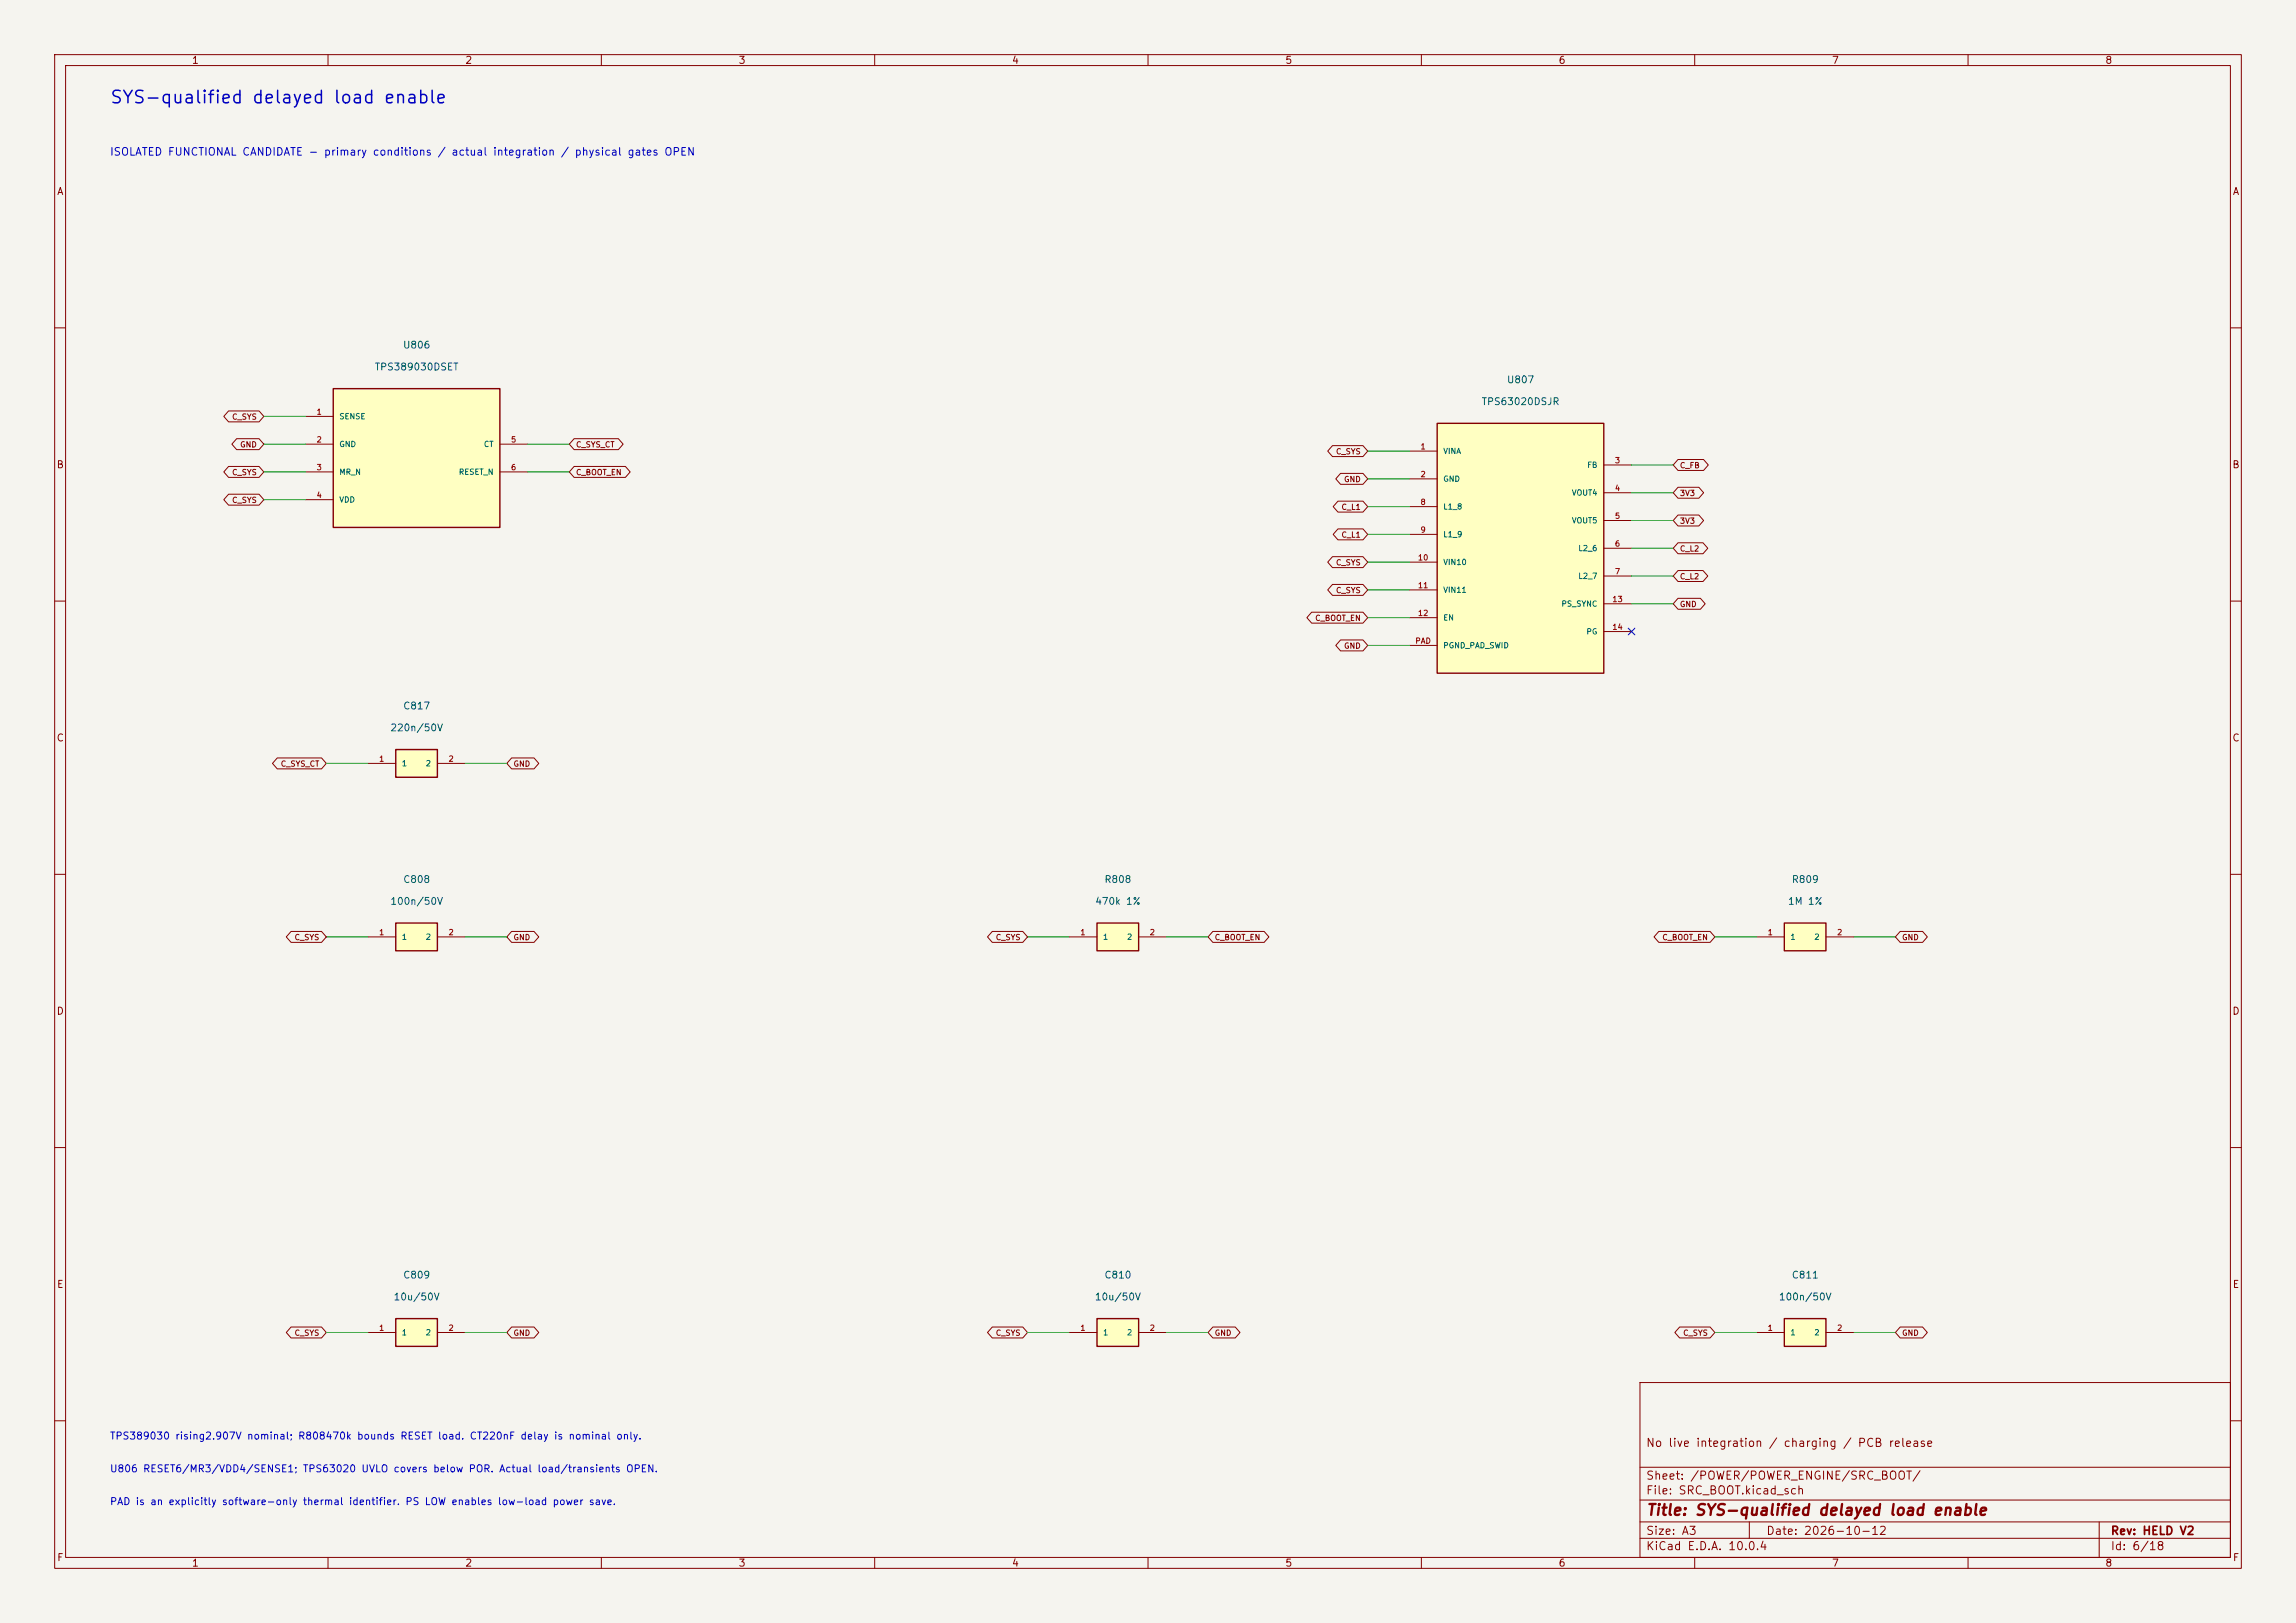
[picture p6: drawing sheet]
<svg xmlns="http://www.w3.org/2000/svg" width="420mm" height="297mm" viewBox="0 0 420 297" stroke-linecap="round" stroke-linejoin="round" font-family="sans-serif">
<defs><g id="words">
<text font-size="2.3" fill="#0000c2" x="20" y="19.5">SYS-qualified delayed load enable</text>
<text font-size="2" fill="#840000" x="301" y="277.8">Title: SYS-qualified delayed load enable</text>
<g font-size="1.5" fill="#840000">
<text x="301" y="265.1">No live integration / charging / PCB release</text>
<text x="301" y="273.8">File: SRC_BOOT.kicad_sch</text>
<text x="301" y="271.1">Sheet: /POWER/POWER_ENGINE/SRC_BOOT/</text>
<text x="301" y="281.2">Size: A3</text>
<text x="323" y="281.2">Date: 2026-10-12</text>
<text x="386" y="281.2">Rev: HELD V2</text>
<text x="301" y="284">KiCad E.D.A. 10.0.4</text>
<text x="386" y="284">Id: 6/18</text>
</g>
<text font-size="1.4" fill="#0000c2" x="20" y="28.8">ISOLATED FUNCTIONAL CANDIDATE - primary conditions / actual integration / physical gates OPEN</text>
<g font-size="1.3" fill="#840000">
<text x="35" y="12">1</text>
<text x="85" y="12">2</text>
<text x="135" y="12">3</text>
<text x="185" y="12">4</text>
<text x="235" y="12">5</text>
<text x="285" y="12">6</text>
<text x="335" y="12">7</text>
<text x="385" y="12">8</text>
<text x="10.3" y="36">A</text>
<text x="408.3" y="36">A</text>
<text x="10.3" y="86">B</text>
<text x="408.2" y="86">B</text>
<text x="10.3" y="136">C</text>
<text x="408.2" y="136">C</text>
<text x="10.3" y="186">D</text>
<text x="408.2" y="186">D</text>
<text x="10.3" y="236">E</text>
<text x="408.3" y="236">E</text>
<text x="10.3" y="286">F</text>
<text x="35" y="287">1</text>
<text x="85" y="287">2</text>
<text x="135" y="287">3</text>
<text x="185" y="287">4</text>
<text x="235" y="287">5</text>
<text x="285" y="287">6</text>
<text x="335" y="287">7</text>
<text x="385" y="287">8</text>
<text x="408.3" y="286">F</text>
</g>
<g font-size="1.3" fill="#006464">
<text x="73.6" y="64.1">U806</text>
<text x="68.4" y="68.1">TPS389030DSET</text>
<text x="275.5" y="70.4">U807</text>
<text x="270.9" y="74.4">TPS63020DSJR</text>
<text x="73.6" y="130.1">C817</text>
<text x="71.3" y="134.1">220n/50V</text>
<text x="73.6" y="161.9">C808</text>
<text x="201.9" y="161.9">R808</text>
<text x="327.6" y="161.9">R809</text>
<text x="71.3" y="165.9">100n/50V</text>
<text x="200.2" y="165.9">470k 1%</text>
<text x="327" y="165.9">1M 1%</text>
<text x="71.9" y="238.3">10u/50V</text>
<text x="73.6" y="234.3">C809</text>
<text x="200.2" y="238.3">10u/50V</text>
<text x="201.9" y="234.3">C810</text>
<text x="325.3" y="238.3">100n/50V</text>
<text x="327.6" y="234.3">C811</text>
</g>
<g font-size="1.3" fill="#0000c2">
<text x="20" y="263.7">TPS389030 rising2.907V nominal; R808470k bounds RESET load. CT220nF delay is nominal only.</text>
<text x="20" y="269.7">U806 RESET6/MR3/VDD4/SENSE1; TPS63020 UVLO covers below POR. Actual load/transients OPEN.</text>
<text x="20" y="275.7">PAD is an explicitly software-only thermal identifier. PS LOW enables low-load power save.</text>
</g>
<g font-size="1" fill="#840000">
<text x="42.4" y="77">C_SYS</text>
<text x="43.8" y="82.1">GND</text>
<text x="105.3" y="82.1">C_SYS_CT</text>
<text x="244.3" y="83.4">C_SYS</text>
<text x="42.4" y="87.2">C_SYS</text>
<text x="105.3" y="87.2">C_BOOT_EN</text>
<text x="245.8" y="88.5">GND</text>
<text x="307.2" y="85.9">C_FB</text>
<text x="42.4" y="92.3">C_SYS</text>
<text x="245.3" y="93.5">C_L1</text>
<text x="307.2" y="91">3V3</text>
<text x="245.3" y="98.6">C_L1</text>
<text x="307.2" y="101.2">C_L2</text>
<text x="307.2" y="96.1">3V3</text>
<text x="244.3" y="103.7">C_SYS</text>
<text x="307.2" y="106.2">C_L2</text>
<text x="240.5" y="113.9">C_BOOT_EN</text>
<text x="244.3" y="108.8">C_SYS</text>
<text x="307.2" y="111.3">GND</text>
<text x="245.8" y="118.9">GND</text>
<text x="51.3" y="140.5">C_SYS_CT</text>
<text x="93.8" y="140.5">GND</text>
<text x="53.8" y="172.3">C_SYS</text>
<text x="93.8" y="172.3">GND</text>
<text x="182.1" y="172.3">C_SYS</text>
<text x="222.1" y="172.3">C_BOOT_EN</text>
<text x="304" y="172.3">C_BOOT_EN</text>
<text x="347.8" y="172.3">GND</text>
<text x="53.8" y="244.7">C_SYS</text>
<text x="93.8" y="244.7">GND</text>
<text x="182.1" y="244.7">C_SYS</text>
<text x="222.1" y="244.7">GND</text>
<text x="307.8" y="244.7">C_SYS</text>
<text x="347.8" y="244.7">GND</text>
</g>
<g font-size="1" fill="#a90000">
<text x="57.8" y="76.1">1</text>
<text x="57.8" y="81.2">2</text>
<text x="93.4" y="81.2">5</text>
<text x="259.7" y="82.5">1</text>
<text x="57.8" y="86.3">3</text>
<text x="93.4" y="86.3">6</text>
<text x="259.7" y="87.6">2</text>
<text x="295.3" y="85">3</text>
<text x="57.8" y="91.4">4</text>
<text x="259.7" y="92.6">8</text>
<text x="295.3" y="90.1">4</text>
<text x="295.3" y="95.2">5</text>
<text x="259.7" y="97.7">9</text>
<text x="295.3" y="100.3">6</text>
<text x="259.3" y="102.8">10</text>
<text x="259.3" y="107.9">11</text>
<text x="295.3" y="105.3">7</text>
<text x="259.3" y="113">12</text>
<text x="294.8" y="110.4">13</text>
<text x="258.8" y="118">PAD</text>
<text x="294.8" y="115.5">14</text>
<text x="69.2" y="139.6">1</text>
<text x="81.9" y="139.6">2</text>
<text x="69.2" y="171.4">1</text>
<text x="81.9" y="171.4">2</text>
<text x="197.5" y="171.4">1</text>
<text x="210.2" y="171.4">2</text>
<text x="323.2" y="171.4">1</text>
<text x="335.9" y="171.4">2</text>
<text x="69.2" y="243.8">1</text>
<text x="81.9" y="243.8">2</text>
<text x="197.5" y="243.8">1</text>
<text x="210.2" y="243.8">2</text>
<text x="323.2" y="243.8">1</text>
<text x="335.9" y="243.8">2</text>
</g>
<g font-size="1" fill="#006464">
<text x="62" y="77">SENSE</text>
<text x="62" y="82">GND</text>
<text x="88.4" y="82">CT</text>
<text x="263.9" y="83.3">VINA</text>
<text x="62" y="87.1">MR_N</text>
<text x="83.8" y="87.1">RESET_N</text>
<text x="263.9" y="88.4">GND</text>
<text x="290.2" y="85.9">FB</text>
<text x="62" y="92.2">VDD</text>
<text x="263.9" y="93.5">L1_8</text>
<text x="287.4" y="90.9">VOUT4</text>
<text x="263.9" y="98.6">L1_9</text>
<text x="287.4" y="96">VOUT5</text>
<text x="288.6" y="101.1">L2_6</text>
<text x="263.9" y="103.6">VIN10</text>
<text x="288.6" y="106.2">L2_7</text>
<text x="263.9" y="108.7">VIN11</text>
<text x="263.9" y="113.8">EN</text>
<text x="285.5" y="111.3">PS_SYNC</text>
<text x="263.9" y="118.9">PGND_PAD_SWID</text>
<text x="290.1" y="116.3">PG</text>
<text x="73.4" y="140.5">1</text>
<text x="77.8" y="140.5">2</text>
<text x="73.4" y="172.2">1</text>
<text x="77.8" y="172.2">2</text>
<text x="201.7" y="172.2">1</text>
<text x="206.1" y="172.2">2</text>
<text x="327.4" y="172.2">1</text>
<text x="331.8" y="172.2">2</text>
<text x="73.4" y="244.6">1</text>
<text x="77.8" y="244.6">2</text>
<text x="201.7" y="244.6">1</text>
<text x="206.1" y="244.6">2</text>
<text x="327.4" y="244.6">1</text>
<text x="331.8" y="244.6">2</text>
</g>
</g></defs>
<path d="M0 0h420v297h-420z" fill="#f5f4ef" stroke="#f5f4ef" stroke-width=".18"/>
<g fill="none" stroke="#840000" stroke-width=".18">
<path d="M10 10h400v277h-400zM12 12h396v273h-396zM60 10v2M110 10v2M160 10v2M210 10v2M260 10v2M310 10v2M360 10v2M10 60h2M408 60h2M10 110h2"/>
<path d="M408 110h2M10 160h2M408 160h2M10 210h2M408 210h2M300 253h108v32h-108zM10 260h2M300 278.5h108M300 274.5h108M300 268.5h108M320 278.5v3M384 278.5v6.5"/>
<path d="M408 260h2M60 285v2M110 285v2M160 285v2M210 285v2M260 285v2M300 281.5h108M310 285v2M360 285v2"/>
</g>
<path d="M61 71.1h30.4v25.4h-30.4z" fill="#ffffc2"/>
<path d="M61 71.1h30.4v25.4h-30.4z" fill="none" stroke="#840000" stroke-width=".25"/>
<path d="M55.9 76.2h5.1M55.9 81.3h5.1M55.9 86.4h5.1M55.9 91.4h5.1M91.4 81.3h5.1M91.4 86.4h5.1" fill="none" stroke="#840000" stroke-width=".18"/>
<path d="M262.9 77.5h30.5v45.7h-30.5z" fill="#ffffc2"/>
<path d="M262.9 77.5h30.5v45.7h-30.5z" fill="none" stroke="#840000" stroke-width=".25"/>
<g fill="none" stroke="#840000" stroke-width=".18">
<path d="M257.8 82.6h5.1M257.8 87.6h5.1M257.8 92.7h5.1M257.8 97.8h5.1M293.4 85.1h5M293.4 90.2h5M293.4 95.3h5M257.8 102.9h5.1M257.8 108h5.1M257.8 113h5.1M257.8 118.1h5.1M293.4 100.3h5"/>
<path d="M293.4 105.4h5M293.4 110.5h5M293.4 115.6h5"/>
</g>
<path d="M326.4 241.3h7.6v5.1h-7.6z" fill="#ffffc2"/>
<path d="M326.4 241.3h7.6v5.1h-7.6z" fill="none" stroke="#840000" stroke-width=".25"/>
<path d="M321.3 243.8h5.1M334 243.8h5.1" fill="none" stroke="#840000" stroke-width=".18"/>
<path d="M326.4 168.9h7.6v5.1h-7.6z" fill="#ffffc2"/>
<path d="M326.4 168.9h7.6v5.1h-7.6z" fill="none" stroke="#840000" stroke-width=".25"/>
<path d="M321.3 171.5h5.1M334 171.5h5.1" fill="none" stroke="#840000" stroke-width=".18"/>
<path d="M200.7 241.3h7.6v5.1h-7.6z" fill="#ffffc2"/>
<path d="M200.7 241.3h7.6v5.1h-7.6z" fill="none" stroke="#840000" stroke-width=".25"/>
<path d="M195.6 243.8h5.1M208.3 243.8h5.1" fill="none" stroke="#840000" stroke-width=".18"/>
<path d="M200.7 168.9h7.6v5.1h-7.6z" fill="#ffffc2"/>
<path d="M200.7 168.9h7.6v5.1h-7.6z" fill="none" stroke="#840000" stroke-width=".25"/>
<path d="M195.6 171.5h5.1M208.3 171.5h5.1" fill="none" stroke="#840000" stroke-width=".18"/>
<path d="M72.4 168.9h7.6v5.1h-7.6z" fill="#ffffc2"/>
<path d="M72.4 168.9h7.6v5.1h-7.6z" fill="none" stroke="#840000" stroke-width=".25"/>
<path d="M67.3 171.5h5.1M80 171.5h5.1" fill="none" stroke="#840000" stroke-width=".18"/>
<path d="M72.4 137.2h7.6v5h-7.6z" fill="#ffffc2"/>
<path d="M72.4 137.2h7.6v5h-7.6z" fill="none" stroke="#840000" stroke-width=".25"/>
<path d="M67.3 139.7h5.1M80 139.7h5.1" fill="none" stroke="#840000" stroke-width=".18"/>
<path d="M72.4 241.3h7.6v5.1h-7.6z" fill="#ffffc2"/>
<path d="M72.4 241.3h7.6v5.1h-7.6z" fill="none" stroke="#840000" stroke-width=".25"/>
<g fill="none" stroke="#840000" stroke-width=".18">
<path d="M41.8 75.2h5.6l.9 1-.9 1h-5.6l-.9-1zM41.8 85.4h5.6l.9 1-.9 1h-5.6l-.9-1zM41.8 90.4h5.6l.9 1-.9 1h-5.6l-.9-1zM43.3 80.3h4.1l.9 1-.9 1h-4.1l-.9-1zM105 85.4h9.4l.9 1-.9 1h-9.4l-.9-1zM105 80.3h8.1l.9 1-.9 1h-8.1l-.9-1zM243.7 81.5h5.6l.9 1.1-.9 1h-5.6l-.8-1zM244.7 91.7h4.6l.9 1-.9 1h-4.6l-.8-1zM244.7 96.8h4.6l.9 1-.9 1h-4.6l-.8-1zM245.2 86.6h4.1l.9 1-.9 1h-4.1l-.9-1zM306.9 99.3h4.6l.9 1-.9 1h-4.6l-.8-1zM306.9 84.1h4.7l.9 1-.9 1h-4.7l-.8-1z"/>
<path d="M306.9 94.2h3.9l.8 1.1-.8 1h-3.9l-.8-1zM306.9 89.2h3.9l.8 1-.8 1h-3.9l-.8-1zM239.9 112h9.4l.9 1-.9 1h-9.4l-.8-1zM243.7 101.9h5.6l.9 1-.9 1h-5.6l-.8-1zM243.7 106.9h5.6l.9 1.1-.9 1h-5.6l-.8-1zM245.2 117.1h4.1l.9 1-.9 1h-4.1l-.9-1zM306.9 109.5h4.1l.9 1-.9 1h-4.1l-.8-1zM306.9 104.4h4.6l.9 1-.9 1h-4.6l-.8-1zM50.7 138.7h8.1l.9 1-.9 1h-8.1l-.9-1zM93.6 138.7h4.1l.9 1-.9 1h-4.1l-.9-1zM53.2 170.4h5.6l.9 1.1-.9 1h-5.6l-.8-1zM93.6 170.4h4.1l.9 1.1-.9 1h-4.1l-.9-1z"/>
<path d="M181.5 170.4h5.6l.9 1.1-.9 1h-5.6l-.9-1zM221.9 170.4h9.3l.9 1.1-.9 1h-9.3l-.9-1zM303.4 170.4h9.4l.9 1.1-.9 1h-9.4l-.8-1zM347.6 170.4h4.1l.9 1.1-.9 1h-4.1l-.9-1zM53.2 242.8h5.6l.9 1-.9 1h-5.6l-.8-1zM67.3 243.8h5.1M80 243.8h5.1M93.6 242.8h4.1l.9 1-.9 1h-4.1l-.9-1zM181.5 242.8h5.6l.9 1-.9 1h-5.6l-.9-1zM221.9 242.8h4.1l.8 1-.8 1h-4.1l-.9-1zM307.2 242.8h5.6l.9 1-.9 1h-5.6l-.8-1zM347.6 242.8h4.1l.9 1-.9 1h-4.1l-.9-1z"/>
</g>
<g fill="none" stroke="#009600" stroke-width=".18">
<path d="M48.3 76.2h7.6M48.3 81.3h7.6M48.3 86.4h7.6M48.3 91.4h7.6M96.5 81.3h7.6M96.5 86.4h7.6M250.2 92.7h7.6M250.2 97.8h7.6M250.2 82.6h7.6M250.2 87.6h7.6M298.4 85.1h7.7M298.4 90.2h7.7"/>
<path d="M298.4 95.3h7.7M250.2 108h7.6M250.2 118.1h7.6M250.2 102.9h7.6M250.2 113h7.6M298.4 110.5h7.7M298.4 100.3h7.7M298.4 105.4h7.7M59.7 139.7h7.6M85.1 139.7h7.6M59.7 171.5h7.6M85.1 171.5h7.6"/>
<path d="M188 171.5h7.6M213.4 171.5h7.6M313.7 171.5h7.6M339.1 171.5h7.6M59.7 243.8h7.6M85.1 243.8h7.6M188 243.8h7.6M213.4 243.8h7.6M313.7 243.8h7.6M339.1 243.8h7.6"/>
</g>
<path d="M297.8 115l1.3 1.2M299.1 115l-1.3 1.2" fill="none" stroke="#000084" stroke-width=".18"/>
<use href="#words"/>
</svg>
